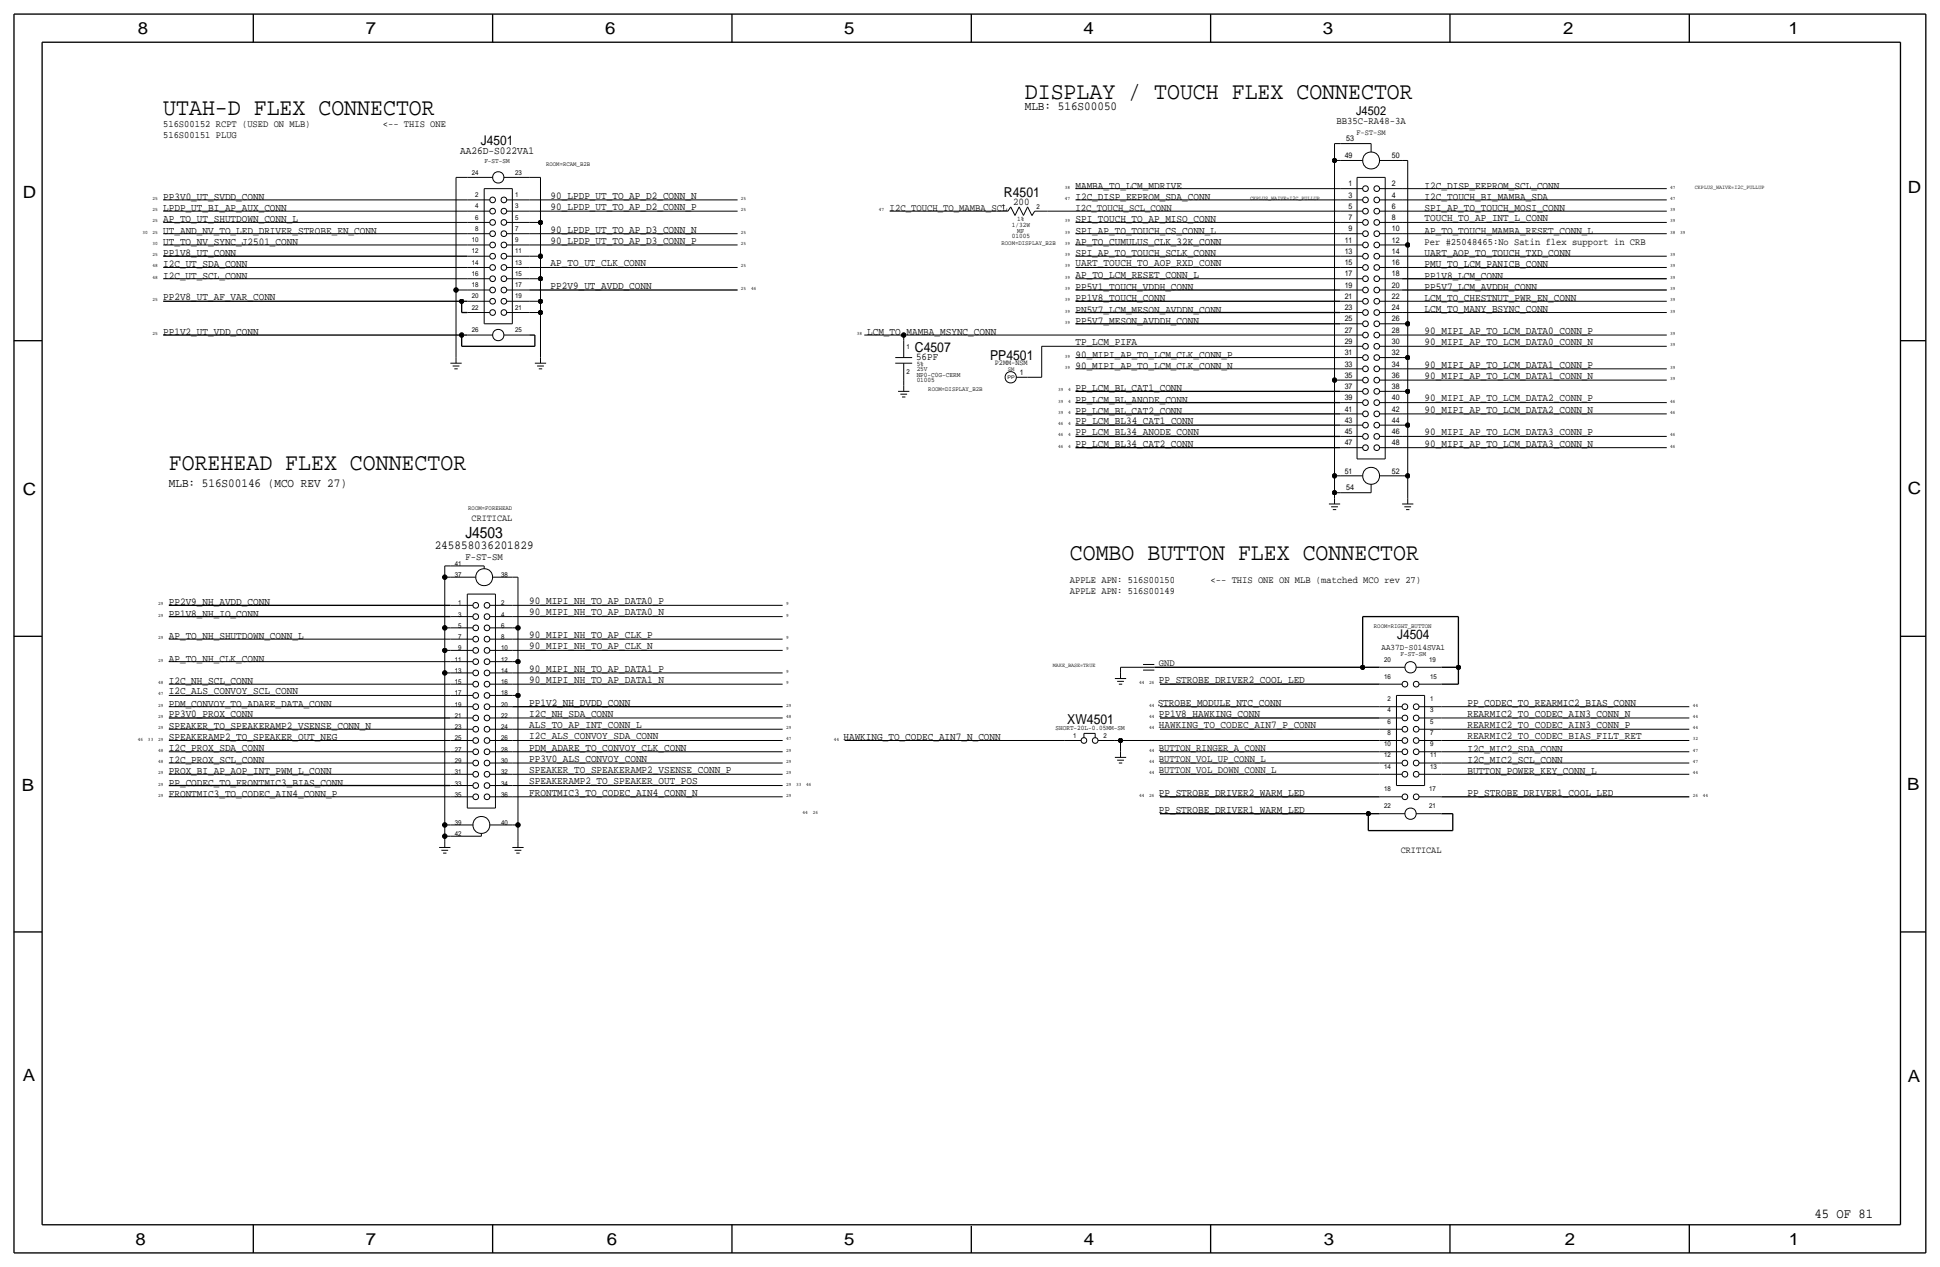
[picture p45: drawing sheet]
<svg xmlns="http://www.w3.org/2000/svg" width="875mm" height="572mm" viewBox="0 0 875 572" stroke-linecap="round" stroke-linejoin="round" font-family="sans-serif">
<defs><g id="words">
<g font-size="10.9">
<text x="462" y="44">DISPLAY / TOUCH FLEX CONNECTOR</text>
<text x="74" y="52">UTAH-D FLEX CONNECTOR</text>
<text x="76" y="212">FOREHEAD FLEX CONNECTOR</text>
<text x="483" y="253">COMBO BUTTON FLEX CONNECTOR</text>
</g>
<g font-size="7.6">
<text x="62" y="15">8</text>
<text x="165" y="15">7</text>
<text x="273" y="15">6</text>
<text x="381" y="15">5</text>
<text x="489" y="15">4</text>
<text x="597" y="15">3</text>
<text x="705" y="15">2</text>
<text x="807" y="15">1</text>
<text x="10" y="89">D</text>
<text x="860" y="87">D</text>
<text x="10" y="223">C</text>
<text x="861" y="223">C</text>
<text x="10" y="357">B</text>
<text x="860" y="356">B</text>
<text x="10" y="487">A</text>
<text x="861" y="488">A</text>
<text x="61" y="562">8</text>
<text x="165" y="562">7</text>
<text x="274" y="562">6</text>
<text x="381" y="562">5</text>
<text x="489" y="562">4</text>
<text x="597" y="562">3</text>
<text x="706" y="562">2</text>
<text x="807" y="562">1</text>
</g>
<text font-size="7" x="210" y="243">J4503</text>
<g font-size="6.2">
<text x="453" y="89">R4501</text>
<text x="413" y="159">C4507</text>
<text x="447" y="162">PP4501</text>
<text x="481" y="327">XW4501</text>
<text x="818" y="550">45 OF 81</text>
</g>
<g font-size="6">
<text x="217" y="65">J4501</text>
<text x="630" y="288">J4504</text>
</g>
<g font-size="5.6">
<text x="462" y="50">MLB: 516S00050</text>
<text x="612" y="52">J4502</text>
<text x="76" y="220">MLB: 516S00146 (MCO REV 27)</text>
<text x="196" y="248">245858036201829</text>
</g>
<text font-size="4.8" x="207" y="70">AA26D-S022VA1</text>
<g font-size="4.7">
<text x="248" y="90">90_LPDP_UT_TO_AP_D2_CONN_N</text>
<text x="485" y="85">MAMBA_TO_LCM_MDRIVE</text>
<text x="643" y="85">I2C_DISP_EEPROM_SCL_CONN</text>
<text x="74" y="95">LPDP_UT_BI_AP_AUX_CONN</text>
<text x="74" y="90">PP3V0_UT_SVDD_CONN</text>
<text x="248" y="95">90_LPDP_UT_TO_AP_D2_CONN_P</text>
<text x="457" y="92">200</text>
<text x="485" y="90">I2C_DISP_EEPROM_SDA_CONN</text>
<text x="643" y="95">SPI_AP_TO_TOUCH_MOSI_CONN</text>
<text x="643" y="90">I2C_TOUCH_BI_MAMBA_SDA</text>
<text x="74" y="100">AP_TO_UT_SHUTDOWN_CONN_L</text>
<text x="485" y="100">SPI_TOUCH_TO_AP_MISO_CONN</text>
<text x="643" y="100">TOUCH_TO_AP_INT_L_CONN</text>
<text x="74" y="105">UT_AND_NV_TO_LED_DRIVER_STROBE_EN_CONN</text>
<text x="248" y="105">90_LPDP_UT_TO_AP_D3_CONN_N</text>
<text x="485" y="105">SPI_AP_TO_TOUCH_CS_CONN_L</text>
<text x="643" y="105">AP_TO_TOUCH_MAMBA_RESET_CONN_L</text>
<text x="74" y="110">UT_TO_NV_SYNC_J2501_CONN</text>
<text x="248" y="110">90_LPDP_UT_TO_AP_D3_CONN_P</text>
<text x="485" y="110">AP_TO_CUMULUS_CLK_32K_CONN</text>
<text x="74" y="116">PP1V8_UT_CONN</text>
<text x="485" y="116">SPI_AP_TO_TOUCH_SCLK_CONN</text>
<text x="643" y="116">UART_AOP_TO_TOUCH_TXD_CONN</text>
<text x="74" y="126">I2C_UT_SCL_CONN</text>
<text x="74" y="121">I2C_UT_SDA_CONN</text>
<text x="248" y="120">AP_TO_UT_CLK_CONN</text>
<text x="485" y="120">UART_TOUCH_TO_AOP_RXD_CONN</text>
<text x="485" y="125">AP_TO_LCM_RESET_CONN_L</text>
<text x="643" y="121">PMU_TO_LCM_PANICB_CONN</text>
<text x="643" y="126">PP1V8_LCM_CONN</text>
<text x="248" y="130">PP2V9_UT_AVDD_CONN</text>
<text x="485" y="131">PP5V1_TOUCH_VDDH_CONN</text>
<text x="643" y="131">PP5V7_LCM_AVDDH_CONN</text>
<text x="74" y="135">PP2V8_UT_AF_VAR_CONN</text>
<text x="485" y="136">PP1V8_TOUCH_CONN</text>
<text x="643" y="136">LCM_TO_CHESTNUT_PWR_EN_CONN</text>
<text x="485" y="141">PN5V7_LCM_MESON_AVDDN_CONN</text>
<text x="643" y="141">LCM_TO_MANY_BSYNC_CONN</text>
<text x="485" y="146">PP5V7_MESON_AVDDH_CONN</text>
<text x="74" y="151">PP1V2_UT_VDD_CONN</text>
<text x="391" y="151">LCM_TO_MAMBA_MSYNC_CONN</text>
<text x="485" y="156">TP_LCM_PIFA</text>
<text x="643" y="156">90_MIPI_AP_TO_LCM_DATA0_CONN_N</text>
<text x="643" y="151">90_MIPI_AP_TO_LCM_DATA0_CONN_P</text>
<text x="485" y="161">90_MIPI_AP_TO_LCM_CLK_CONN_P</text>
<text x="413" y="163">56PF</text>
<text x="485" y="166">90_MIPI_AP_TO_LCM_CLK_CONN_N</text>
<text x="643" y="166">90_MIPI_AP_TO_LCM_DATA1_CONN_P</text>
<text x="643" y="171">90_MIPI_AP_TO_LCM_DATA1_CONN_N</text>
<text x="485" y="177">PP_LCM_BL_CAT1_CONN</text>
<text x="485" y="182">PP_LCM_BL_ANODE_CONN</text>
<text x="643" y="181">90_MIPI_AP_TO_LCM_DATA2_CONN_P</text>
<text x="485" y="187">PP_LCM_BL_CAT2_CONN</text>
<text x="485" y="191">PP_LCM_BL34_CAT1_CONN</text>
<text x="643" y="186">90_MIPI_AP_TO_LCM_DATA2_CONN_N</text>
<text x="485" y="196">PP_LCM_BL34_ANODE_CONN</text>
<text x="643" y="196">90_MIPI_AP_TO_LCM_DATA3_CONN_P</text>
<text x="485" y="201">PP_LCM_BL34_CAT2_CONN</text>
<text x="643" y="201">90_MIPI_AP_TO_LCM_DATA3_CONN_N</text>
<text x="76" y="273">PP2V9_NH_AVDD_CONN</text>
<text x="239" y="273">90_MIPI_NH_TO_AP_DATA0_P</text>
<text x="76" y="278">PP1V8_NH_IO_CONN</text>
<text x="239" y="278">90_MIPI_NH_TO_AP_DATA0_N</text>
<text x="239" y="288">90_MIPI_NH_TO_AP_CLK_P</text>
<text x="76" y="288">AP_TO_NH_SHUTDOWN_CONN_L</text>
<text x="239" y="293">90_MIPI_NH_TO_AP_CLK_N</text>
<text x="76" y="298">AP_TO_NH_CLK_CONN</text>
<text x="239" y="303">90_MIPI_NH_TO_AP_DATA1_P</text>
<text x="76" y="309">I2C_NH_SCL_CONN</text>
<text x="239" y="308">90_MIPI_NH_TO_AP_DATA1_N</text>
<text x="523" y="308">PP_STROBE_DRIVER2_COOL_LED</text>
<text x="76" y="313">I2C_ALS_CONVOY_SCL_CONN</text>
<text x="76" y="319">PDM_CONVOY_TO_ADARE_DATA_CONN</text>
<text x="76" y="323">PP3V0_PROX_CONN</text>
<text x="239" y="318">PP1V2_NH_DVDD_CONN</text>
<text x="239" y="323">I2C_NH_SDA_CONN</text>
<text x="522" y="318">STROBE_MODULE_NTC_CONN</text>
<text x="523" y="323">PP1V8_HAWKING_CONN</text>
<text x="662" y="323">REARMIC2_TO_CODEC_AIN3_CONN_N</text>
<text x="662" y="318">PP_CODEC_TO_REARMIC2_BIAS_CONN</text>
<text x="76" y="329">SPEAKER_TO_SPEAKERAMP2_VSENSE_CONN_N</text>
<text x="239" y="328">ALS_TO_AP_INT_CONN_L</text>
<text x="523" y="328">HAWKING_TO_CODEC_AIN7_P_CONN</text>
<text x="662" y="328">REARMIC2_TO_CODEC_AIN3_CONN_P</text>
<text x="76" y="334">SPEAKERAMP2_TO_SPEAKER_OUT_NEG</text>
<text x="239" y="334">I2C_ALS_CONVOY_SDA_CONN</text>
<text x="380" y="334">HAWKING_TO_CODEC_AIN7_N_CONN</text>
<text x="662" y="333">REARMIC2_TO_CODEC_BIAS_FILT_RET</text>
<text x="76" y="339">I2C_PROX_SDA_CONN</text>
<text x="239" y="339">PDM_ADARE_TO_CONVOY_CLK_CONN</text>
<text x="662" y="339">I2C_MIC2_SDA_CONN</text>
<text x="76" y="344">I2C_PROX_SCL_CONN</text>
<text x="239" y="344">PP3V0_ALS_CONVOY_CONN</text>
<text x="662" y="344">I2C_MIC2_SCL_CONN</text>
<text x="76" y="349">PROX_BI_AP_AOP_INT_PWM_L_CONN</text>
<text x="239" y="354">SPEAKERAMP2_TO_SPEAKER_OUT_POS</text>
<text x="239" y="349">SPEAKER_TO_SPEAKERAMP2_VSENSE_CONN_P</text>
<text x="662" y="349">BUTTON_POWER_KEY_CONN_L</text>
<text x="76" y="359">FRONTMIC3_TO_CODEC_AIN4_CONN_P</text>
<text x="76" y="354">PP_CODEC_TO_FRONTMIC3_BIAS_CONN</text>
<text x="239" y="359">FRONTMIC3_TO_CODEC_AIN4_CONN_N</text>
<text x="523" y="359">PP_STROBE_DRIVER2_WARM_LED</text>
<text x="662" y="359">PP_STROBE_DRIVER1_COOL_LED</text>
<text x="523" y="367">PP_STROBE_DRIVER1_WARM_LED</text>
</g>
<g font-size="4.5">
<text x="603" y="56">BB35C-RA48-3A</text>
<text x="401" y="95">I2C_TOUCH_TO_MAMBA_SCL</text>
<text x="485" y="95">I2C_TOUCH_SCL_CONN</text>
<text x="210" y="253">F-ST-SM</text>
<text x="523" y="339">BUTTON_RINGER_A_CONN</text>
<text x="523" y="344">BUTTON_VOL_UP_CONN_L</text>
<text x="523" y="349">BUTTON_VOL_DOWN_CONN_L</text>
</g>
<g font-size="4.4">
<text x="74" y="57">516S00152 RCPT (USED ON MLB)</text>
<text x="173" y="57">&lt;-- THIS ONE</text>
<text x="74" y="62">516S00151 PLUG</text>
<text x="643" y="110">Per #25048465:No Satin flex support in CRB</text>
<text x="483" y="263">APPLE APN: 516S00150</text>
<text x="546" y="263">&lt;-- THIS ONE ON MLB (matched MCO rev 27)</text>
<text x="483" y="268">APPLE APN: 516S00149</text>
<text x="523" y="300">GND</text>
</g>
<g font-size="4.3">
<text x="213" y="235">CRITICAL</text>
<text x="632" y="385">CRITICAL</text>
</g>
<text font-size="3.8" x="623" y="293">AA37D-S014SVA1</text>
<g font-size="3.6">
<text x="607" y="63">53</text>
<text x="607" y="221">54</text>
</g>
<g font-size="3.5">
<text x="612" y="61">F-ST-SM</text>
<text x="607" y="71">49</text>
<text x="628" y="71">50</text>
<text x="608" y="89">3</text>
<text x="608" y="84">1</text>
<text x="628" y="89">4</text>
<text x="628" y="84">2</text>
<text x="608" y="94">5</text>
<text x="628" y="94">6</text>
<text x="608" y="99">7</text>
<text x="628" y="99">8</text>
<text x="608" y="104">9</text>
<text x="628" y="104">10</text>
<text x="607" y="109">11</text>
<text x="628" y="109">12</text>
<text x="607" y="120">15</text>
<text x="607" y="115">13</text>
<text x="628" y="120">16</text>
<text x="628" y="115">14</text>
<text x="607" y="125">17</text>
<text x="628" y="125">18</text>
<text x="607" y="130">19</text>
<text x="628" y="130">20</text>
<text x="607" y="135">21</text>
<text x="628" y="135">22</text>
<text x="607" y="140">23</text>
<text x="628" y="140">24</text>
<text x="607" y="145">25</text>
<text x="628" y="145">26</text>
<text x="607" y="155">29</text>
<text x="607" y="150">27</text>
<text x="628" y="155">30</text>
<text x="628" y="150">28</text>
<text x="607" y="160">31</text>
<text x="628" y="160">32</text>
<text x="449" y="165">P2MM-NSM</text>
<text x="607" y="165">33</text>
<text x="628" y="165">34</text>
<text x="460" y="169">1</text>
<text x="607" y="170">35</text>
<text x="628" y="170">36</text>
<text x="607" y="175">37</text>
<text x="628" y="175">38</text>
<text x="607" y="186">41</text>
<text x="607" y="181">39</text>
<text x="628" y="186">42</text>
<text x="628" y="181">40</text>
<text x="607" y="191">43</text>
<text x="628" y="191">44</text>
<text x="607" y="196">45</text>
<text x="628" y="196">46</text>
<text x="607" y="201">47</text>
<text x="628" y="201">48</text>
<text x="607" y="214">51</text>
<text x="628" y="214">52</text>
</g>
<g font-size="3.1">
<text x="218" y="73">F-ST-SM</text>
<text x="213" y="79">24</text>
<text x="232" y="79">23</text>
<text x="214" y="89">2</text>
<text x="232" y="89">1</text>
<text x="214" y="94">4</text>
<text x="232" y="94">3</text>
<text x="452" y="94">1</text>
<text x="468" y="94">2</text>
<text x="214" y="99">6</text>
<text x="232" y="99">5</text>
<text x="459" y="100">1%</text>
<text x="214" y="104">8</text>
<text x="232" y="104">7</text>
<text x="456" y="107">01005</text>
<text x="456" y="102">1/32W</text>
<text x="459" y="105">MF</text>
<text x="213" y="109">10</text>
<text x="232" y="109">9</text>
<text x="213" y="119">14</text>
<text x="213" y="114">12</text>
<text x="232" y="119">13</text>
<text x="232" y="114">11</text>
<text x="213" y="124">16</text>
<text x="232" y="124">15</text>
<text x="213" y="130">18</text>
<text x="232" y="130">17</text>
<text x="213" y="135">20</text>
<text x="232" y="135">19</text>
<text x="213" y="140">22</text>
<text x="232" y="140">21</text>
<text x="213" y="150">26</text>
<text x="232" y="150">25</text>
<text x="409" y="157">1</text>
<text x="413" y="167">25V</text>
<text x="413" y="165">5%</text>
<text x="409" y="169">2</text>
<text x="413" y="172">01005</text>
<text x="413" y="170">NP0-C0G-CERM</text>
<text x="205" y="255">41</text>
<text x="205" y="260">37</text>
<text x="226" y="260">38</text>
<text x="207" y="273">1</text>
<text x="226" y="273">2</text>
<text x="207" y="278">3</text>
<text x="226" y="278">4</text>
<text x="207" y="283">5</text>
<text x="226" y="283">6</text>
<text x="207" y="293">9</text>
<text x="207" y="288">7</text>
<text x="226" y="293">10</text>
<text x="226" y="288">8</text>
<text x="205" y="298">11</text>
<text x="226" y="298">12</text>
<text x="624" y="298">20</text>
<text x="632" y="296">F-ST-SM</text>
<text x="645" y="298">19</text>
<text x="205" y="304">13</text>
<text x="226" y="304">14</text>
<text x="205" y="309">15</text>
<text x="226" y="309">16</text>
<text x="624" y="306">16</text>
<text x="645" y="306">15</text>
<text x="205" y="314">17</text>
<text x="226" y="314">18</text>
<text x="626" y="316">2</text>
<text x="645" y="316">1</text>
<text x="205" y="324">21</text>
<text x="205" y="319">19</text>
<text x="226" y="324">22</text>
<text x="226" y="319">20</text>
<text x="626" y="321">4</text>
<text x="645" y="321">3</text>
<text x="205" y="329">23</text>
<text x="226" y="329">24</text>
<text x="476" y="329">SHORT-20L-0.05MM-SM</text>
<text x="626" y="326">6</text>
<text x="645" y="326">5</text>
<text x="205" y="334">25</text>
<text x="226" y="334">26</text>
<text x="484" y="333">1</text>
<text x="498" y="333">2</text>
<text x="626" y="331">8</text>
<text x="645" y="331">7</text>
<text x="205" y="339">27</text>
<text x="226" y="339">28</text>
<text x="624" y="342">12</text>
<text x="624" y="337">10</text>
<text x="645" y="342">11</text>
<text x="645" y="337">9</text>
<text x="205" y="344">29</text>
<text x="226" y="344">30</text>
<text x="624" y="347">14</text>
<text x="645" y="347">13</text>
<text x="205" y="349">31</text>
<text x="226" y="349">32</text>
<text x="205" y="359">35</text>
<text x="205" y="354">33</text>
<text x="226" y="359">36</text>
<text x="226" y="354">34</text>
<text x="624" y="357">18</text>
<text x="645" y="357">17</text>
<text x="624" y="364">22</text>
<text x="645" y="364">21</text>
<text x="205" y="377">42</text>
<text x="205" y="372">39</text>
<text x="226" y="372">40</text>
</g>
<g font-size="2.9">
<text x="246" y="75">ROOM=RCAM_B2B</text>
<text x="452" y="110">ROOM=DISPLAY_B2B</text>
<text x="419" y="177">ROOM=DISPLAY_B2B</text>
<text x="211" y="230">ROOM=FOREHEAD</text>
<text x="620" y="283">ROOM=RIGHT_BUTTON</text>
</g>
<text font-size="2.8" x="455" y="167">SM</text>
<g font-size="2.6">
<text x="764" y="85">CKPLUS_WAIVE=I2C_PULLUP</text>
<text x="564" y="90">CKPLUS_WAIVE=I2C_PULLUP</text>
<text x="475" y="301">MAKE_BASE=TRUE</text>
</g>
<g font-size="2.3">
<text x="480" y="85">38</text>
<text x="753" y="85">47</text>
<text x="69" y="95">25</text>
<text x="69" y="90">25</text>
<text x="334" y="95">25</text>
<text x="334" y="90">25</text>
<text x="396" y="95">47</text>
<text x="480" y="90">47</text>
<text x="753" y="90">47</text>
<text x="753" y="95">39</text>
<text x="69" y="100">25</text>
<text x="480" y="100">39</text>
<text x="753" y="100">39</text>
<text x="64" y="105">30</text>
<text x="69" y="105">25</text>
<text x="334" y="105">25</text>
<text x="480" y="105">39</text>
<text x="753" y="105">38</text>
<text x="758" y="105">39</text>
<text x="69" y="110">30</text>
<text x="334" y="110">25</text>
<text x="480" y="110">39</text>
<text x="69" y="116">25</text>
<text x="480" y="116">39</text>
<text x="753" y="116">39</text>
<text x="69" y="121">48</text>
<text x="69" y="126">48</text>
<text x="334" y="121">25</text>
<text x="480" y="126">39</text>
<text x="480" y="121">39</text>
<text x="753" y="121">39</text>
<text x="753" y="126">39</text>
<text x="334" y="131">25</text>
<text x="339" y="131">46</text>
<text x="480" y="131">39</text>
<text x="753" y="131">39</text>
<text x="69" y="136">25</text>
<text x="480" y="136">39</text>
<text x="753" y="136">39</text>
<text x="480" y="141">39</text>
<text x="753" y="141">39</text>
<text x="480" y="146">39</text>
<text x="69" y="151">25</text>
<text x="387" y="151">38</text>
<text x="753" y="151">39</text>
<text x="480" y="161">39</text>
<text x="753" y="156">39</text>
<text x="480" y="166">39</text>
<text x="753" y="166">39</text>
<text x="454" y="171">PP</text>
<text x="753" y="171">39</text>
<text x="477" y="177">39</text>
<text x="482" y="177">4</text>
<text x="477" y="182">39</text>
<text x="482" y="182">4</text>
<text x="753" y="182">46</text>
<text x="477" y="192">46</text>
<text x="477" y="187">39</text>
<text x="482" y="192">4</text>
<text x="482" y="187">4</text>
<text x="753" y="187">46</text>
<text x="477" y="197">46</text>
<text x="482" y="197">4</text>
<text x="753" y="197">46</text>
<text x="477" y="202">46</text>
<text x="482" y="202">4</text>
<text x="753" y="202">46</text>
<text x="71" y="273">29</text>
<text x="355" y="273">9</text>
<text x="71" y="278">29</text>
<text x="355" y="278">9</text>
<text x="71" y="288">29</text>
<text x="355" y="293">9</text>
<text x="355" y="288">9</text>
<text x="71" y="298">29</text>
<text x="355" y="304">9</text>
<text x="71" y="309">48</text>
<text x="355" y="309">9</text>
<text x="514" y="309">44</text>
<text x="518" y="309">26</text>
<text x="71" y="314">47</text>
<text x="71" y="319">29</text>
<text x="71" y="324">29</text>
<text x="355" y="319">29</text>
<text x="355" y="324">48</text>
<text x="518" y="319">44</text>
<text x="518" y="324">44</text>
<text x="763" y="324">44</text>
<text x="763" y="319">44</text>
<text x="71" y="329">29</text>
<text x="355" y="329">29</text>
<text x="518" y="329">44</text>
<text x="763" y="329">44</text>
<text x="62" y="334">46</text>
<text x="67" y="334">33</text>
<text x="71" y="334">29</text>
<text x="355" y="334">47</text>
<text x="376" y="334">44</text>
<text x="763" y="334">32</text>
<text x="71" y="339">48</text>
<text x="355" y="339">29</text>
<text x="518" y="339">44</text>
<text x="763" y="339">47</text>
<text x="71" y="344">48</text>
<text x="355" y="344">29</text>
<text x="518" y="344">44</text>
<text x="763" y="344">47</text>
<text x="71" y="349">29</text>
<text x="355" y="349">29</text>
<text x="518" y="349">44</text>
<text x="763" y="349">44</text>
<text x="71" y="354">29</text>
<text x="71" y="359">29</text>
<text x="355" y="354">29</text>
<text x="355" y="359">29</text>
<text x="359" y="354">33</text>
<text x="364" y="354">46</text>
<text x="514" y="359">44</text>
<text x="518" y="359">26</text>
<text x="763" y="359">26</text>
<text x="768" y="359">44</text>
<text x="362" y="367">44</text>
<text x="367" y="367">26</text>
</g>
</g></defs>
<g fill="none" stroke="#000" stroke-width=".45">
<path d="M602 65h2zM602 65v7zM602 72h2zM602 72v99zM604 65h14zM604 72h11zM618 65v4zM622 72h10zM632 72h3zM635 72v38zM74 90h137zM74 95h137z"/>
<path d="M206 80v51zM206 80h5zM211 95h10zM211 90h10zM211 80h11zM218 85v61zM218 85h13zM227 80h12zM229 90h10zM229 95h10zM231 85v61zM239 90h94z"/>
<path d="M239 95h94zM239 80h5zM244 80v20zM401 95h49zM450 95h5zM456 93l2 4zM456 93l-1 2zM460 93l-2 4zM460 93l2 4zM463 93l-1 4zM464 93l1 4zM467 95l-2 2z"/>
<path d="M467 95h5zM472 95h132zM485 85h119zM485 90h119zM604 90h11zM604 95h11zM604 85h11zM612 80v127zM612 80h13zM622 85h10zM622 90h10zM622 95h10z"/>
<path d="M625 80v127zM632 90h120zM632 95h120zM632 85h120zM74 100h137zM74 110h137zM74 105h137zM211 110h10zM211 116h10zM211 105h10zM211 100h10zM229 100h10z"/>
<path d="M229 105h10zM229 110h10zM229 116h10zM239 105h94zM239 110h94zM239 116h5zM239 100h5zM244 116v10zM244 100v16zM485 116h119zM485 105h119zM485 100h119z"/>
<path d="M485 110h119zM604 116h11zM604 110h11zM604 105h11zM604 100h11zM622 105h10zM622 116h10zM622 110h10zM622 100h10zM632 110h3zM632 105h120zM632 100h120z"/>
<path d="M632 116h120zM635 110v36zM74 126h137zM74 121h137zM206 131v30zM206 131h5zM211 136h10zM211 131h10zM211 126h10zM211 121h10zM229 136h10zM229 131h10z"/>
<path d="M229 126h10zM229 121h10zM239 121h94zM239 136h5zM239 126h5zM244 136v5zM244 126v10zM485 121h119zM485 126h119zM604 121h11zM604 126h11zM604 131h11z"/>
<path d="M604 136h11zM622 131h10zM622 121h10zM622 136h10zM622 126h10zM632 121h120zM632 136h120zM211 141h10zM211 151h11zM218 146h13zM227 151h12zM229 141h10z"/>
<path d="M239 141h5zM244 141v20zM390 151h18zM408 151h196zM408 151v3zM408 154v7zM470 156h134zM470 156v14zM604 151h11zM604 146h11zM604 141h11zM604 156h11z"/>
<path d="M622 146h10zM622 141h10zM622 156h10zM622 151h10zM632 146h3zM632 151h120zM632 156h120zM632 141h120zM635 146v15zM203 164h5zM204 165h3zM205 166h1z"/>
<path d="M206 161v3zM241 164h5zM242 165h3zM243 166h2zM244 161v3zM404 164h7zM404 161h7zM405 177h5zM406 178h3zM407 179h1zM408 171v3zM408 164v7z"/>
<path d="M408 174v3zM458 170h6zM464 170h6zM485 166h119zM485 161h119zM602 171h2zM602 171v44zM604 166h11zM604 161h11zM604 177h11zM604 171h11zM622 177h10z"/>
<path d="M622 171h10zM622 166h10zM622 161h10zM632 177h3zM632 161h3zM632 171h120zM632 166h120zM635 161v16zM635 177v15zM604 182h11zM604 187h11zM604 192h11z"/>
<path d="M604 197h11zM622 192h10zM622 197h10zM622 182h10zM622 187h10zM632 192h3zM632 197h120zM632 182h120zM632 187h120zM635 192v23zM602 215h2zM602 215v7z"/>
<path d="M604 215h11zM604 202h11zM612 207h13zM618 218v4zM622 202h10zM622 215h10zM632 215h3zM632 202h120zM635 215v10zM599 227h5zM600 229h3zM601 230h2z"/>
<path d="M602 222v3zM602 222h2zM602 225v2zM604 222h14zM632 227h5zM633 229h3zM634 230h2zM635 225v2zM201 255h2zM201 255v5zM203 255h15zM218 255v2z"/>
<path d="M201 260h2zM201 260v23zM203 260h12zM203 273h10zM203 278h10zM211 268h12zM211 268v96zM221 278h10zM221 273h10zM222 260h9zM223 268v96zM231 260h3z"/>
<path d="M231 273h122zM231 278h122zM234 260v23zM76 288h127zM76 298h127zM201 283h2zM201 283v10zM201 293h2zM201 293v11zM203 293h10zM203 298h10zM203 283h10z"/>
<path d="M203 288h10zM221 283h10zM221 288h10zM221 293h10zM221 298h10zM231 283h3zM231 298h3zM231 288h122zM231 293h122zM234 283v15zM234 298v16zM516 300h5z"/>
<path d="M76 319h127zM76 309h127zM76 314h127zM201 304h2zM201 304v68zM203 319h10zM203 314h10zM203 309h10zM203 304h10zM221 304h10zM221 309h10zM221 314h10z"/>
<path d="M221 319h10zM231 314h3zM231 309h122zM231 304h122zM234 314v58zM503 306h5zM504 307h3zM505 309h1zM505 301h11zM505 301v3zM505 304v2zM516 302h5z"/>
<path d="M516 301h5zM523 319h99zM622 319h10zM622 301h12zM622 309h10zM630 314h13zM630 314v40zM639 301h11zM640 319h10zM640 309h10zM643 314v40zM650 319h112z"/>
<path d="M76 329h127zM76 334h127zM76 339h127zM203 339h10zM203 329h10zM203 324h10zM203 334h10zM221 339h10zM221 324h10zM221 329h10zM221 334h10zM231 334h122z"/>
<path d="M231 329h122zM231 324h122zM231 339h122zM381 334h99zM480 334h8zM489 331v2zM489 331h5zM494 331v2zM495 334h8zM503 334h2zM505 334h117zM505 334v5z"/>
<path d="M505 339v3zM523 339h99zM523 329h99zM622 339h10zM622 334h10zM622 329h10zM622 324h10zM640 339h10zM640 329h10zM640 334h10zM640 324h10zM650 339h112z"/>
<path d="M650 324h112zM650 334h112zM650 329h112zM76 349h127zM76 359h127zM76 344h127zM203 359h10zM203 354h10zM203 344h10zM203 349h10zM221 359h10zM221 354h10z"/>
<path d="M221 344h10zM221 349h10zM231 344h122zM231 359h122zM231 349h122zM231 354h122zM503 342h5zM504 343h3zM505 344h1zM523 344h99zM523 349h99zM622 349h10z"/>
<path d="M622 344h10zM622 359h10zM630 354h13zM640 344h10zM640 349h10zM640 359h10zM650 349h112zM650 344h112zM201 372h2zM201 372v5zM201 377v3zM201 377h2z"/>
<path d="M201 380v2zM203 377h14zM203 372h10zM211 364h12zM217 376v1zM221 372h10zM231 372h3zM234 372v8zM234 380v2zM622 367h12zM639 367h11zM198 382h5z"/>
<path d="M199 384h3zM200 385h1zM231 382h5zM232 384h3zM233 385h1z"/>
<circle cx="618" cy="72" r="4"/>
<circle cx="222" cy="95" r="1.3"/>
<circle cx="222" cy="90" r="1.3"/>
<circle cx="225" cy="80" r="2.6"/>
<circle cx="227" cy="90" r="1.3"/>
<circle cx="227" cy="95" r="1.3"/>
<circle cx="616" cy="90" r="1.3"/>
<circle cx="616" cy="85" r="1.3"/>
<circle cx="616" cy="95" r="1.3"/>
<circle cx="621" cy="90" r="1.3"/>
<circle cx="621" cy="85" r="1.3"/>
<circle cx="621" cy="95" r="1.3"/>
<circle cx="222" cy="100" r="1.3"/>
<circle cx="222" cy="116" r="1.3"/>
<circle cx="222" cy="105" r="1.3"/>
<circle cx="222" cy="111" r="1.3"/>
<circle cx="227" cy="111" r="1.3"/>
<circle cx="227" cy="116" r="1.3"/>
<circle cx="227" cy="100" r="1.3"/>
<circle cx="227" cy="105" r="1.3"/>
<circle cx="616" cy="116" r="1.3"/>
<circle cx="616" cy="105" r="1.3"/>
<circle cx="616" cy="111" r="1.3"/>
<circle cx="616" cy="100" r="1.3"/>
<circle cx="621" cy="111" r="1.3"/>
<circle cx="621" cy="116" r="1.3"/>
<circle cx="621" cy="100" r="1.3"/>
<circle cx="621" cy="105" r="1.3"/>
<circle cx="222" cy="121" r="1.3"/>
<circle cx="222" cy="136" r="1.3"/>
<circle cx="222" cy="126" r="1.3"/>
<circle cx="222" cy="131" r="1.3"/>
<circle cx="227" cy="121" r="1.3"/>
<circle cx="227" cy="126" r="1.3"/>
<circle cx="227" cy="136" r="1.3"/>
<circle cx="227" cy="131" r="1.3"/>
<circle cx="616" cy="126" r="1.3"/>
<circle cx="616" cy="136" r="1.3"/>
<circle cx="616" cy="131" r="1.3"/>
<circle cx="616" cy="121" r="1.3"/>
<circle cx="621" cy="121" r="1.3"/>
<circle cx="621" cy="131" r="1.3"/>
<circle cx="621" cy="136" r="1.3"/>
<circle cx="621" cy="126" r="1.3"/>
<circle cx="222" cy="141" r="1.3"/>
<circle cx="225" cy="151" r="2.6"/>
<circle cx="227" cy="141" r="1.3"/>
<circle cx="616" cy="156" r="1.3"/>
<circle cx="616" cy="151" r="1.3"/>
<circle cx="616" cy="146" r="1.3"/>
<circle cx="616" cy="141" r="1.3"/>
<circle cx="621" cy="151" r="1.3"/>
<circle cx="621" cy="156" r="1.3"/>
<circle cx="621" cy="141" r="1.3"/>
<circle cx="621" cy="146" r="1.3"/>
<circle cx="456" cy="170" r="2.6"/>
<circle cx="616" cy="171" r="1.3"/>
<circle cx="616" cy="177" r="1.3"/>
<circle cx="616" cy="166" r="1.3"/>
<circle cx="616" cy="161" r="1.3"/>
<circle cx="621" cy="161" r="1.3"/>
<circle cx="621" cy="177" r="1.3"/>
<circle cx="621" cy="171" r="1.3"/>
<circle cx="621" cy="166" r="1.3"/>
<circle cx="616" cy="182" r="1.3"/>
<circle cx="616" cy="197" r="1.3"/>
<circle cx="616" cy="187" r="1.3"/>
<circle cx="616" cy="192" r="1.3"/>
<circle cx="621" cy="182" r="1.3"/>
<circle cx="621" cy="187" r="1.3"/>
<circle cx="621" cy="192" r="1.3"/>
<circle cx="621" cy="197" r="1.3"/>
<circle cx="616" cy="202" r="1.3"/>
<circle cx="618" cy="215" r="4"/>
<circle cx="621" cy="202" r="1.3"/>
<circle cx="215" cy="273" r="1.3"/>
<circle cx="215" cy="278" r="1.3"/>
<circle cx="218" cy="260" r="4"/>
<circle cx="220" cy="273" r="1.3"/>
<circle cx="220" cy="278" r="1.3"/>
<circle cx="215" cy="288" r="1.3"/>
<circle cx="215" cy="283" r="1.3"/>
<circle cx="215" cy="293" r="1.3"/>
<circle cx="215" cy="298" r="1.3"/>
<circle cx="220" cy="283" r="1.3"/>
<circle cx="220" cy="298" r="1.3"/>
<circle cx="220" cy="293" r="1.3"/>
<circle cx="220" cy="288" r="1.3"/>
<circle cx="215" cy="304" r="1.3"/>
<circle cx="215" cy="319" r="1.3"/>
<circle cx="215" cy="309" r="1.3"/>
<circle cx="215" cy="314" r="1.3"/>
<circle cx="220" cy="319" r="1.3"/>
<circle cx="220" cy="304" r="1.3"/>
<circle cx="220" cy="314" r="1.3"/>
<circle cx="220" cy="309" r="1.3"/>
<circle cx="634" cy="319" r="1.3"/>
<circle cx="634" cy="309" r="1.3"/>
<circle cx="636" cy="301" r="2.6"/>
<circle cx="639" cy="319" r="1.3"/>
<circle cx="639" cy="309" r="1.3"/>
<circle cx="215" cy="329" r="1.3"/>
<circle cx="215" cy="339" r="1.3"/>
<circle cx="215" cy="334" r="1.3"/>
<circle cx="215" cy="324" r="1.3"/>
<circle cx="220" cy="339" r="1.3"/>
<circle cx="220" cy="329" r="1.3"/>
<circle cx="220" cy="334" r="1.3"/>
<circle cx="220" cy="324" r="1.3"/>
<circle cx="489" cy="334" r="1.3"/>
<circle cx="494" cy="334" r="1.3"/>
<circle cx="634" cy="334" r="1.3"/>
<circle cx="634" cy="329" r="1.3"/>
<circle cx="634" cy="339" r="1.3"/>
<circle cx="634" cy="324" r="1.3"/>
<circle cx="639" cy="334" r="1.3"/>
<circle cx="639" cy="339" r="1.3"/>
<circle cx="639" cy="329" r="1.3"/>
<circle cx="639" cy="324" r="1.3"/>
<circle cx="215" cy="359" r="1.3"/>
<circle cx="215" cy="354" r="1.3"/>
<circle cx="215" cy="344" r="1.3"/>
<circle cx="215" cy="349" r="1.3"/>
<circle cx="220" cy="354" r="1.3"/>
<circle cx="220" cy="359" r="1.3"/>
<circle cx="220" cy="344" r="1.3"/>
<circle cx="220" cy="349" r="1.3"/>
<circle cx="634" cy="359" r="1.3"/>
<circle cx="634" cy="349" r="1.3"/>
<circle cx="634" cy="344" r="1.3"/>
<circle cx="639" cy="344" r="1.3"/>
<circle cx="639" cy="349" r="1.3"/>
<circle cx="639" cy="359" r="1.3"/>
<circle cx="217" cy="372" r="4"/>
<circle cx="636" cy="367" r="2.6"/>
</g>
<g fill="none" stroke="#000" stroke-width=".6" stroke-linecap="butt">
<path d="M6 6v559zM6 6h863zM19 19v533zM19 19h838zM114 6v13zM222 6v13zM330 6v13zM438 6v13zM546 6v13zM654 6v13zM762 6v13zM857 19v533z"/>
<path d="M869 6v559zM74 116h137zM74 136h134zM208 136v5zM208 136h3zM239 131h94zM485 136h119zM485 131h119zM632 131h120zM632 126h120zM6 154h13zM74 151h134z"/>
<path d="M208 156h33zM208 151v5zM208 151h3zM208 141h3zM239 151h2zM241 151v5zM485 141h119zM485 146h119zM857 154h12zM485 177h119zM485 197h119zM485 182h119z"/>
<path d="M485 192h119zM485 187h119zM485 202h119zM76 273h127zM76 278h127zM615 278v23zM615 278h43zM658 278v23zM6 287h13zM857 287h12zM231 319h122zM521 301h94z"/>
<path d="M523 309h99zM615 301h7zM650 301h8zM650 309h8zM658 301v8zM76 324h127zM523 324h99zM76 354h127zM523 359h99zM650 359h112zM523 367h94zM617 375h38z"/>
<path d="M617 367v8zM617 367h5zM650 367h5zM655 367v8zM6 420h13zM857 420h12zM19 552h838zM114 552v13zM222 552v13zM330 552v13zM438 553v12zM546 552v13z"/>
<path d="M654 552v13zM762 552v13zM6 565h863z"/>
</g>
<g fill="#000" stroke="#000" stroke-width=".45">
<circle cx="602" cy="72" r="1"/>
<circle cx="244" cy="100" r="1"/>
<circle cx="244" cy="116" r="1"/>
<circle cx="635" cy="110" r="1"/>
<circle cx="206" cy="131" r="1"/>
<circle cx="208" cy="136" r="1"/>
<circle cx="244" cy="126" r="1"/>
<circle cx="244" cy="136" r="1"/>
<circle cx="208" cy="151" r="1"/>
<circle cx="244" cy="141" r="1"/>
<circle cx="408" cy="151" r="1"/>
<circle cx="635" cy="146" r="1"/>
<circle cx="602" cy="171" r="1"/>
<circle cx="635" cy="161" r="1"/>
<circle cx="635" cy="177" r="1"/>
<circle cx="635" cy="192" r="1"/>
<circle cx="602" cy="215" r="1"/>
<circle cx="635" cy="215" r="1"/>
<circle cx="602" cy="222" r="1"/>
<circle cx="201" cy="260" r="1"/>
<circle cx="201" cy="293" r="1"/>
<circle cx="201" cy="283" r="1"/>
<circle cx="234" cy="283" r="1"/>
<circle cx="234" cy="298" r="1"/>
<circle cx="201" cy="304" r="1"/>
<circle cx="234" cy="314" r="1"/>
<circle cx="615" cy="301" r="1"/>
<circle cx="658" cy="301" r="1"/>
<circle cx="505" cy="334" r="1"/>
<circle cx="201" cy="377" r="1"/>
<circle cx="201" cy="372" r="1"/>
<circle cx="234" cy="372" r="1"/>
<circle cx="617" cy="367" r="1"/>
</g>
<use href="#words"/>
</svg>
